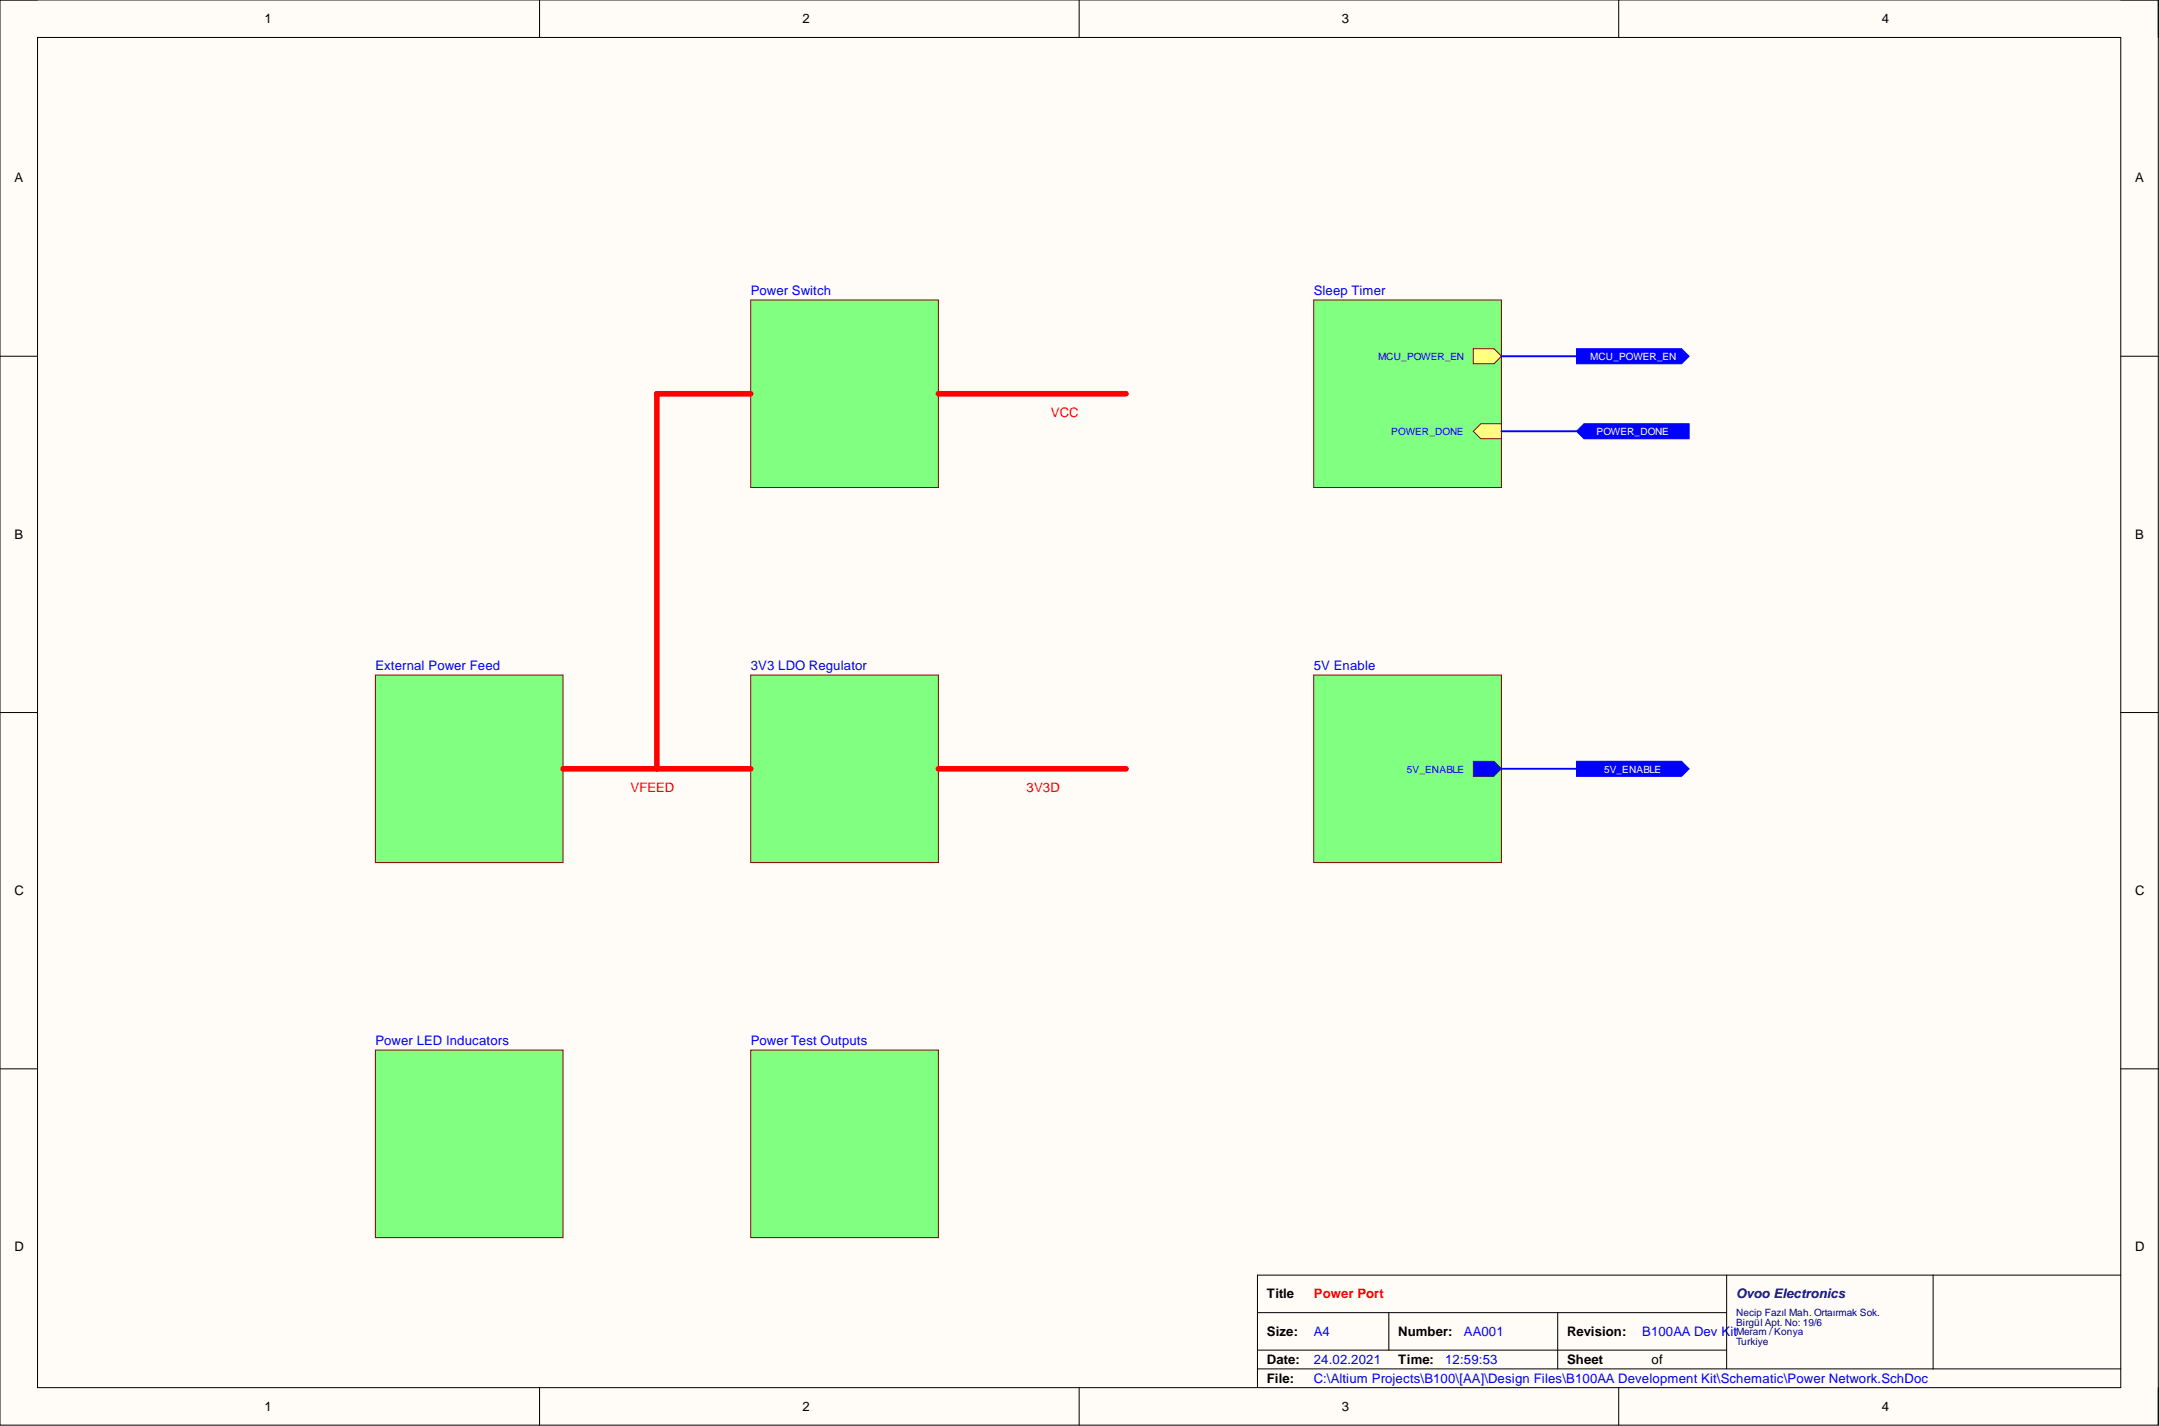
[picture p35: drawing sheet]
<svg xmlns="http://www.w3.org/2000/svg" width="292mm" height="193mm" viewBox="0 0 292 193" stroke-linecap="round" stroke-linejoin="round" font-family="sans-serif">
<defs><g id="words">
<g font-size="1.8">
<text x="35.8" y="3.1">1</text>
<text x="108.6" y="3.1">2</text>
<text x="181.6" y="3.1">3</text>
<text x="254.6" y="3.1">4</text>
<text x="1.9" y="24.7">A</text>
<text x="288.9" y="24.7">A</text>
<text x="1.9" y="72.9">B</text>
<text x="288.9" y="72.9">B</text>
<text x="1.9" y="121.1">C</text>
<text x="288.9" y="121.1">C</text>
<text x="1.9" y="169.3">D</text>
<text x="288.9" y="169.3">D</text>
<text x="171.4" y="175.7">Title</text>
<text x="171.4" y="180.8">Size:</text>
<text x="171.4" y="184.6">Date:</text>
<text x="189.2" y="180.8">Number:</text>
<text x="189.2" y="184.6">Time:</text>
<text x="212" y="180.8">Revision:</text>
<text x="212" y="184.6">Sheet</text>
<text x="223.4" y="184.6">of</text>
<text x="35.8" y="190.9">1</text>
<text x="108.6" y="190.9">2</text>
<text x="171.4" y="187.1">File:</text>
<text x="181.6" y="190.9">3</text>
<text x="254.6" y="190.9">4</text>
</g>
<g font-size="1.8" fill="#00f">
<text x="101.6" y="39.9">Power Switch</text>
<text x="177.7" y="39.9">Sleep Timer</text>
<text x="50.8" y="90.7">External Power Feed</text>
<text x="101.6" y="90.7">3V3 LDO Regulator</text>
<text x="177.7" y="90.7">5V Enable</text>
<text x="50.8" y="141.4">Power LED Inducators</text>
<text x="101.6" y="141.4">Power Test Outputs</text>
<text x="177.7" y="184.6">24.02.2021</text>
<text x="177.7" y="180.8">A4</text>
<text x="195.5" y="184.6">12:59:53</text>
<text x="198.1" y="180.8">AA001</text>
<text x="222.2" y="180.8">B100AA Dev Kit</text>
<text x="177.7" y="187.1">C:\Altium Projects\B100\[AA]\Design Files\B100AA Development Kit\Schematic\Power Network.SchDoc</text>
</g>
<g font-size="1.8" fill="#f00">
<text x="142.2" y="56.4">VCC</text>
<text x="85.3" y="107.2">VFEED</text>
<text x="138.9" y="107.2">3V3D</text>
<text x="177.7" y="175.7">Power Port</text>
</g>
<text font-size="1.8" fill="#000080" x="234.9" y="175.7">Ovoo Electronics</text>
<g font-size="1.4" fill="#00f">
<text x="186.5" y="48.7">MCU_POWER_EN</text>
<text x="188.2" y="58.9">POWER_DONE</text>
<text x="190.4" y="104.5">5V_ENABLE</text>
</g>
<g font-size="1.4" fill="#fff">
<text x="215.2" y="48.7">MCU_POWER_EN</text>
<text x="216" y="58.9">POWER_DONE</text>
<text x="217" y="104.5">5V_ENABLE</text>
</g>
<g font-size="1.4" fill="#000080">
<text x="234.9" y="178.1">Necip Fazıl Mah. Ortaırmak Sok.</text>
<text x="234.9" y="179.4">Birgül Apt. No: 19/6</text>
<text x="234.9" y="180.7">Meram / Konya</text>
<text x="234.9" y="181.9">Turkiye</text>
</g>
</g></defs>
<path d="M0 0h292v192.9h-292z" fill-rule="evenodd" fill="#fffcf8"/>
<path d="M0 0h292v192.9h-292z" fill="none" stroke="#000" stroke-width=".14"/>
<path d="M5.1 5.1h281.8v182.7h-281.8z" fill-rule="evenodd" fill="#fffcf8"/>
<g fill="none" stroke="#000" stroke-width=".14">
<path d="M0 0h5.1M73 0v5.1M146 0v5.1M219 0v5.1M286.9 0h5.1v5.1M5.1 5.1h281.8v182.7h-281.8zM0 48.2h5.1M286.9 48.2h5.1M0 96.4h5.1M286.9 96.4h5.1M0 144.6h5.1M286.9 144.6h5.1"/>
<path d="M170.1 177.6h63.5M187.9 177.6v5.1M210.8 177.6v7.6M233.6 172.6v12.6M261.5 172.6v12.6M286.9 172.6h-116.8v15.2M73 187.8v5.1M146 187.8v5.1M170.1 185.2h116.8M170.1 182.7h63.5M219 187.8v5.1M292 187.8v5.1"/>
</g>
<path d="M50.8 142.1h25.4v25.4h-25.4z" fill-rule="evenodd" fill="#80ff80"/>
<path d="M50.8 142.1h25.4v25.4h-25.4z" fill="none" stroke="#800000" stroke-width=".14"/>
<path d="M101.6 91.3h25.4v25.4h-25.4z" fill-rule="evenodd" fill="#80ff80"/>
<path d="M101.6 91.3h25.4v25.4h-25.4z" fill="none" stroke="#800000" stroke-width=".14"/>
<path d="M101.6 142.1h25.4v25.4h-25.4z" fill-rule="evenodd" fill="#80ff80"/>
<path d="M101.6 142.1h25.4v25.4h-25.4z" fill="none" stroke="#800000" stroke-width=".14"/>
<path d="M50.8 91.3h25.4v25.4h-25.4z" fill-rule="evenodd" fill="#80ff80"/>
<path d="M50.8 91.3h25.4v25.4h-25.4z" fill="none" stroke="#800000" stroke-width=".14"/>
<path d="M76.2 104h25.4" fill="none" stroke="#f00" stroke-width=".76"/>
<path d="M177.7 40.6h25.4v25.4h-25.4z" fill-rule="evenodd" fill="#80ff80"/>
<path d="M177.7 40.6h25.4v25.4h-25.4z" fill="none" stroke="#800000" stroke-width=".14"/>
<path d="M199.3 47.2h2.8l1 1-1 1h-2.8z" fill-rule="evenodd" fill="#ffff80"/>
<path d="M199.3 47.2h2.8l1 1-1 1h-2.8z" fill="none" stroke="#800000" stroke-width=".14"/>
<path d="M199.3 58.4l1-1.1h2.8v2.1h-2.8z" fill-rule="evenodd" fill="#ffff80"/>
<path d="M199.3 58.4l1-1.1h2.8v2.1h-2.8z" fill="none" stroke="#800000" stroke-width=".14"/>
<path d="M177.7 91.3h25.4v25.4h-25.4z" fill-rule="evenodd" fill="#80ff80"/>
<path d="M177.7 91.3h25.4v25.4h-25.4z" fill="none" stroke="#800000" stroke-width=".14"/>
<path d="M199.3 103h2.8l1 1-1 1.1h-2.8z" fill-rule="evenodd" fill="#00f"/>
<path d="M199.3 103h2.8l1 1-1 1.1h-2.8z" fill="none" stroke="#073763" stroke-width=".14"/>
<path d="M213.3 47.2h14.2l1 1-1 1h-14.2z" fill-rule="evenodd" fill="#00f"/>
<path d="M213.3 47.2h14.2l1 1-1 1h-14.2z" fill="none" stroke="#00f" stroke-width=".14"/>
<path d="M213.3 58.4l1-1.1h14.2v2.1h-14.2z" fill-rule="evenodd" fill="#00f"/>
<path d="M213.3 58.4l1-1.1h14.2v2.1h-14.2z" fill="none" stroke="#00f" stroke-width=".14"/>
<path d="M213.3 103h14.2l1 1-1 1.1h-14.2z" fill-rule="evenodd" fill="#00f"/>
<path d="M213.3 103h14.2l1 1-1 1.1h-14.2z" fill="none" stroke="#00f" stroke-width=".14"/>
<path d="M101.6 40.6h25.4v25.4h-25.4z" fill-rule="evenodd" fill="#80ff80"/>
<path d="M101.6 40.6h25.4v25.4h-25.4z" fill="none" stroke="#800000" stroke-width=".14"/>
<path d="M101.6 53.3h-12.7v50.7M127 53.3h25.4M127 104h25.4" fill="none" stroke="#f00" stroke-width=".76"/>
<path d="M203.1 58.4h10.2M203.1 48.2h10.2M203.1 104h10.2" fill="none" stroke="#00f" stroke-width=".25"/>
<use href="#words"/>
</svg>
